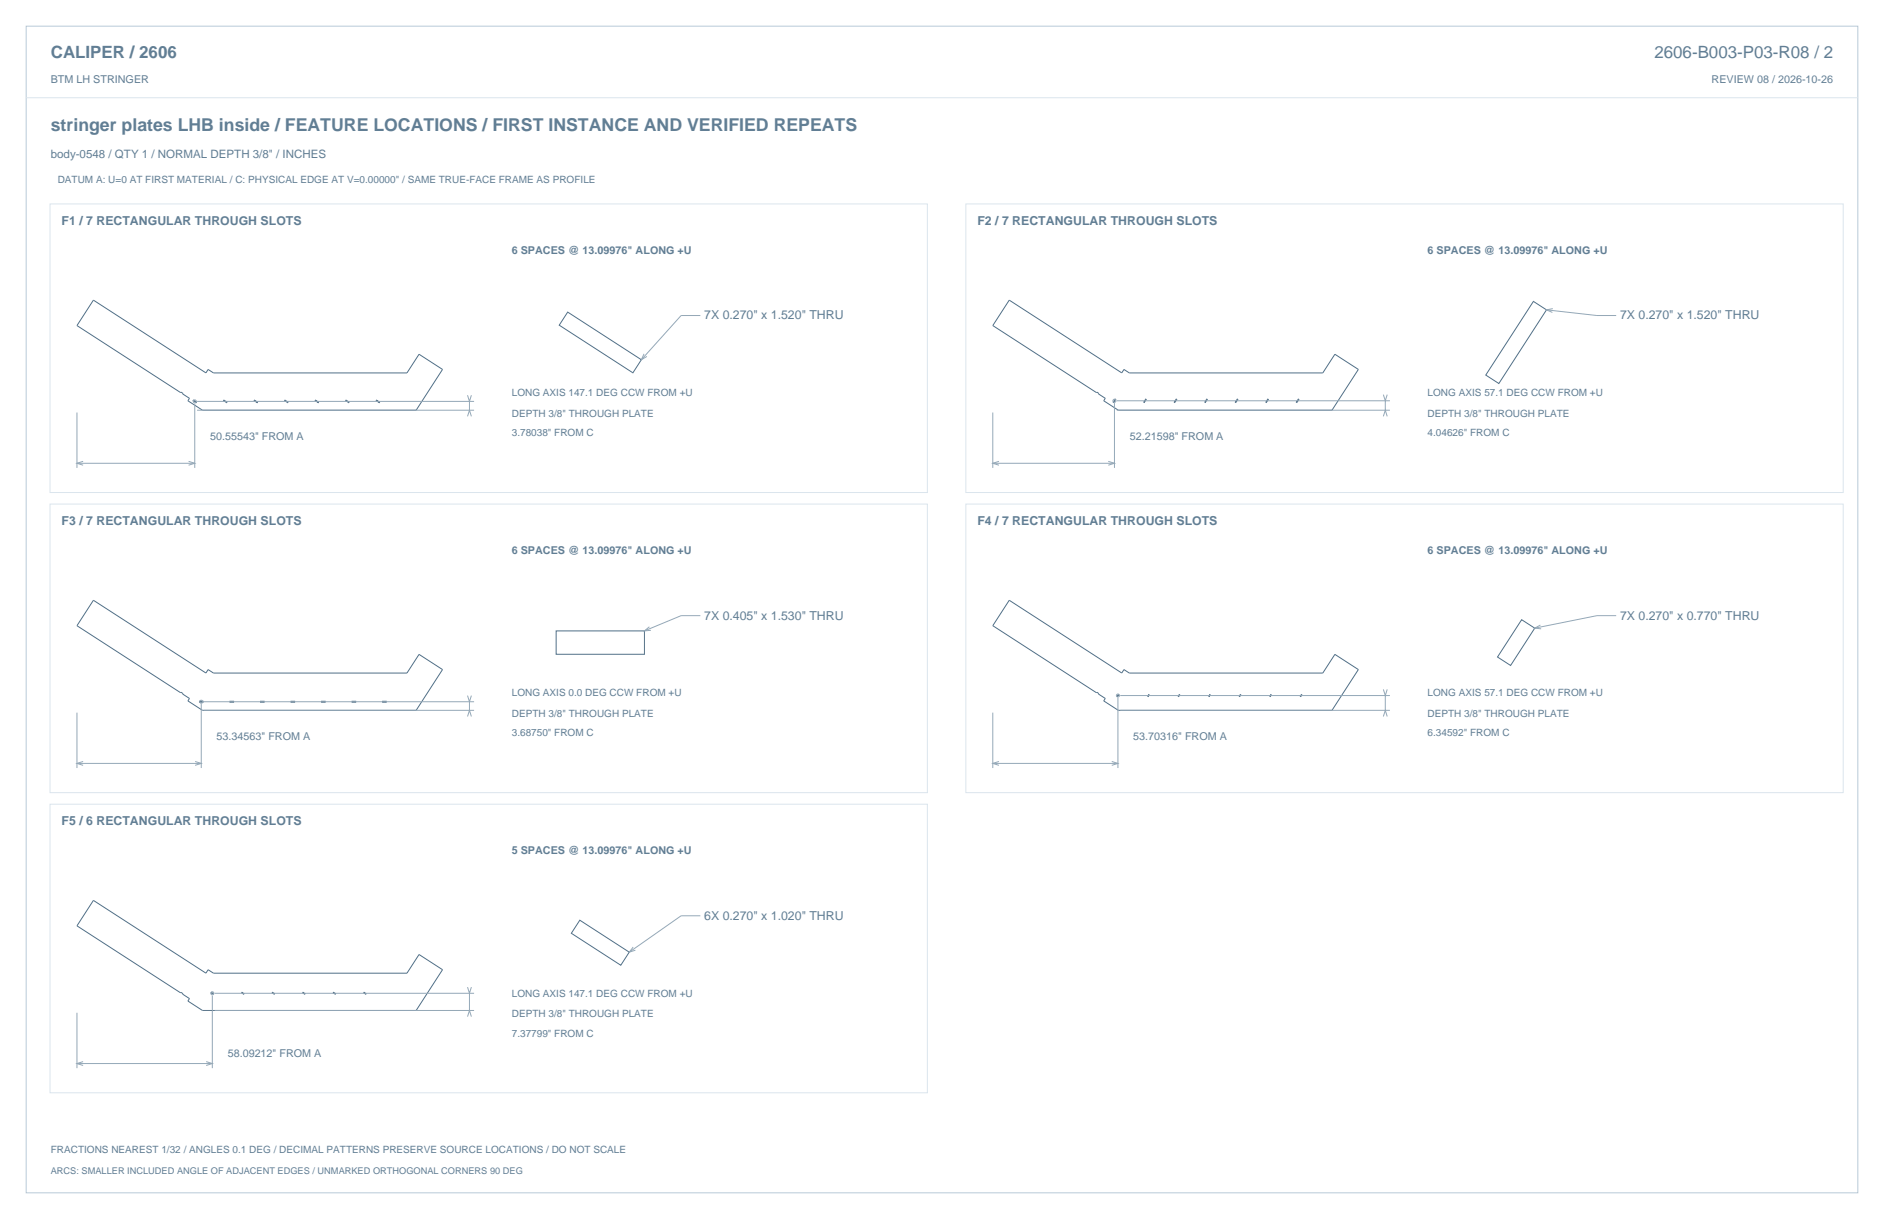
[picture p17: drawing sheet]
<svg xmlns="http://www.w3.org/2000/svg" width="864mm" height="559mm" viewBox="0 0 864 559" stroke-linecap="round" stroke-linejoin="round" font-family="sans-serif">
<defs><g id="words">
<text font-size="8.1" fill="#617e94" x="23" y="60">stringer plates LHB inside / FEATURE LOCATIONS / FIRST INSTANCE AND VERIFIED REPEATS</text>
<g font-size="7.8" fill="#617e94">
<text x="23" y="27">CALIPER / 2606</text>
<text x="758" y="27">2606-B003-P03-R08 / 2</text>
</g>
<g font-size="5.6" fill="#617e94">
<text x="28" y="103">F1 / 7 RECTANGULAR THROUGH SLOTS</text>
<text x="448" y="103">F2 / 7 RECTANGULAR THROUGH SLOTS</text>
<text x="323" y="146">7X 0.270&quot; x 1.520&quot; THRU</text>
<text x="743" y="146">7X 0.270&quot; x 1.520&quot; THRU</text>
<text x="28" y="241">F3 / 7 RECTANGULAR THROUGH SLOTS</text>
<text x="448" y="241">F4 / 7 RECTANGULAR THROUGH SLOTS</text>
<text x="323" y="284">7X 0.405&quot; x 1.530&quot; THRU</text>
<text x="743" y="284">7X 0.270&quot; x 0.770&quot; THRU</text>
<text x="28" y="378">F5 / 6 RECTANGULAR THROUGH SLOTS</text>
<text x="323" y="422">6X 0.270&quot; x 1.020&quot; THRU</text>
</g>
<text font-size="5.3" fill="#617e94" x="23" y="72">body-0548 / QTY 1 / NORMAL DEPTH 3/8&quot; / INCHES</text>
<g font-size="4.9" fill="#617e94">
<text x="23" y="38">BTM LH STRINGER</text>
<text x="785" y="38">REVIEW 08 / 2026-10-26</text>
<text x="235" y="116">6 SPACES @ 13.09976&quot; ALONG +U</text>
<text x="654" y="116">6 SPACES @ 13.09976&quot; ALONG +U</text>
<text x="96" y="202">50.55543&quot; FROM A</text>
<text x="518" y="202">52.21598&quot; FROM A</text>
<text x="235" y="254">6 SPACES @ 13.09976&quot; ALONG +U</text>
<text x="654" y="254">6 SPACES @ 13.09976&quot; ALONG +U</text>
<text x="99" y="339">53.34563&quot; FROM A</text>
<text x="519" y="339">53.70316&quot; FROM A</text>
<text x="235" y="392">5 SPACES @ 13.09976&quot; ALONG +U</text>
<text x="104" y="485">58.09212&quot; FROM A</text>
</g>
<g font-size="4.6" fill="#617e94">
<text x="26" y="84">DATUM A: U=0 AT FIRST MATERIAL / C: PHYSICAL EDGE AT V=0.00000&quot; / SAME TRUE-FACE FRAME AS PROFILE</text>
<text x="235" y="182">LONG AXIS 147.1 DEG CCW FROM +U</text>
<text x="654" y="182">LONG AXIS 57.1 DEG CCW FROM +U</text>
<text x="235" y="191">DEPTH 3/8&quot; THROUGH PLATE</text>
<text x="654" y="191">DEPTH 3/8&quot; THROUGH PLATE</text>
<text x="235" y="200">3.78038&quot; FROM C</text>
<text x="654" y="200">4.04626&quot; FROM C</text>
<text x="235" y="319">LONG AXIS 0.0 DEG CCW FROM +U</text>
<text x="654" y="319">LONG AXIS 57.1 DEG CCW FROM +U</text>
<text x="235" y="329">DEPTH 3/8&quot; THROUGH PLATE</text>
<text x="654" y="329">DEPTH 3/8&quot; THROUGH PLATE</text>
<text x="235" y="338">3.68750&quot; FROM C</text>
<text x="654" y="338">6.34592&quot; FROM C</text>
<text x="235" y="457">LONG AXIS 147.1 DEG CCW FROM +U</text>
<text x="235" y="466">DEPTH 3/8&quot; THROUGH PLATE</text>
<text x="235" y="475">7.37799&quot; FROM C</text>
<text x="23" y="528">FRACTIONS NEAREST 1/32 / ANGLES 0.1 DEG / DECIMAL PATTERNS PRESERVE SOURCE LOCATIONS / DO NOT SCALE</text>
</g>
<text font-size="4.2" fill="#617e94" x="23" y="538">ARCS: SMALLER INCLUDED ANGLE OF ADJACENT EDGES / UNMARKED ORTHOGONAL CORNERS 90 DEG</text>
</g></defs>
<path d="M12 12h840v535h-840z" fill="none" stroke="#b8cad8" stroke-width=".46"/>
<path d="M12 45h840M23 93h402v133h-402zM443 93h402v133h-402zM23 231h402v132h-402zM443 231h402v132h-402zM23 369h402v132h-402z" fill="none" stroke="#dbe5ed" stroke-width=".46"/>
<g fill="none" stroke="#536f85" stroke-width=".46">
<path d="M43 138l51 33 1-2 3 2h89l5-9 11 7-12 19h-98l-7-4 1-1-3-3-49-31zM463 138l51 33 1-2 3 2h88l6-9 11 7-12 19h-98l-7-4 1-1-3-3-49-31zM703 138l6 4-22 34-6-4zM260 143l34 22-4 6-34-22zM89 183l1 2zM103 183l1 2zM117 183l1 2zM131 183l1 2zM145 183l1 2zM159 183l1 2zM173 183l1 2zM511 183v1z"/>
<path d="M525 183v1zM539 183v1zM553 183v1zM567 183v1zM581 183l-1 1zM595 183l-1 1zM43 275l51 34 1-2 3 2h89l5-9 11 7-12 19h-98l-7-5 1-1-3-2-49-31zM463 275l51 34 1-2 3 2h88l6-9 11 7-12 19h-98l-7-5 1-1-3-2-49-31zM255 289h40v11h-40zM698 284l6 4-12 17-6-4zM513 318l-1 1zM527 318l-1 1z"/>
<path d="M541 318l-1 1zM555 318l-1 1zM569 318l-1 1zM583 318l-1 1zM596 318v1zM91 321h2v1h-2zM105 321h2v1h-2zM119 321h2v1h-2zM133 321h2v1h-2zM147 321h2v1h-2zM161 321h2v1h-2zM175 321h2v1h-2z"/>
<path d="M43 413l51 33 1-1 3 1h89l5-8 11 7-12 18h-98l-7-4 1-1-3-2-49-32zM266 422l22 14-3 6-23-14zM97 455l1 1zM111 455l1 1zM125 455l1 1zM139 455l1 1zM153 455l1 1zM167 455l1 1z"/>
</g>
<g fill="none" stroke="#93a8b9" stroke-width=".46">
<path d="M321 145h-9l-18 20M709 142l23 3h9M712 141l-3 1 3 1M295 162l-1 3 3-2M35 189v25M89 185v29M90 188h127M90 184h127M214 191l1-3 1 3M214 181l1 3 1-3M215 184v4M455 189v25"/>
<path d="M511 185v29M512 188h125M512 184h125M634 191l1-3 1 3M634 181l1 3 1-3M635 184v4M35 212h54M38 211l-3 1 3 1M86 211l3 1-3 1M455 212h56M458 211l-3 1 3 1M508 211l3 1-3 1"/>
<path d="M298 287l-3 2h3M321 282h-9l-17 7M706 287l-2 1h2M741 282h-9l-28 6M214 319l1 3 1-3M512 320v32M514 319h123M634 316l1 3 1-3M635 319v7M35 327v25M92 323v29M93 326h124"/>
<path d="M93 322h124M214 328l1-2 1 2M215 322v4M455 327v25M514 326h123M634 328l1-2 1 2M35 350h57M38 349l-3 1 3 1M89 349l3 1-3 1M455 350h57M458 349l-3 1 3 1M510 349l2 1-2 1"/>
<path d="M321 420h-9l-24 16M290 434l-2 2h3M97 456v34M98 455h119M214 453l1 2 1-2M215 455v8M35 464v26M98 463h119M214 466l1-3 1 3M35 488h62M38 487l-3 1h3M95 487l2 1h-2"/>
<circle cx="89" cy="184" r=".7"/>
<circle cx="511" cy="184" r=".7"/>
<circle cx="512" cy="319" r=".7"/>
<circle cx="92" cy="322" r=".7"/>
<circle cx="97" cy="455" r=".7"/>
</g>
<use href="#words"/>
</svg>
